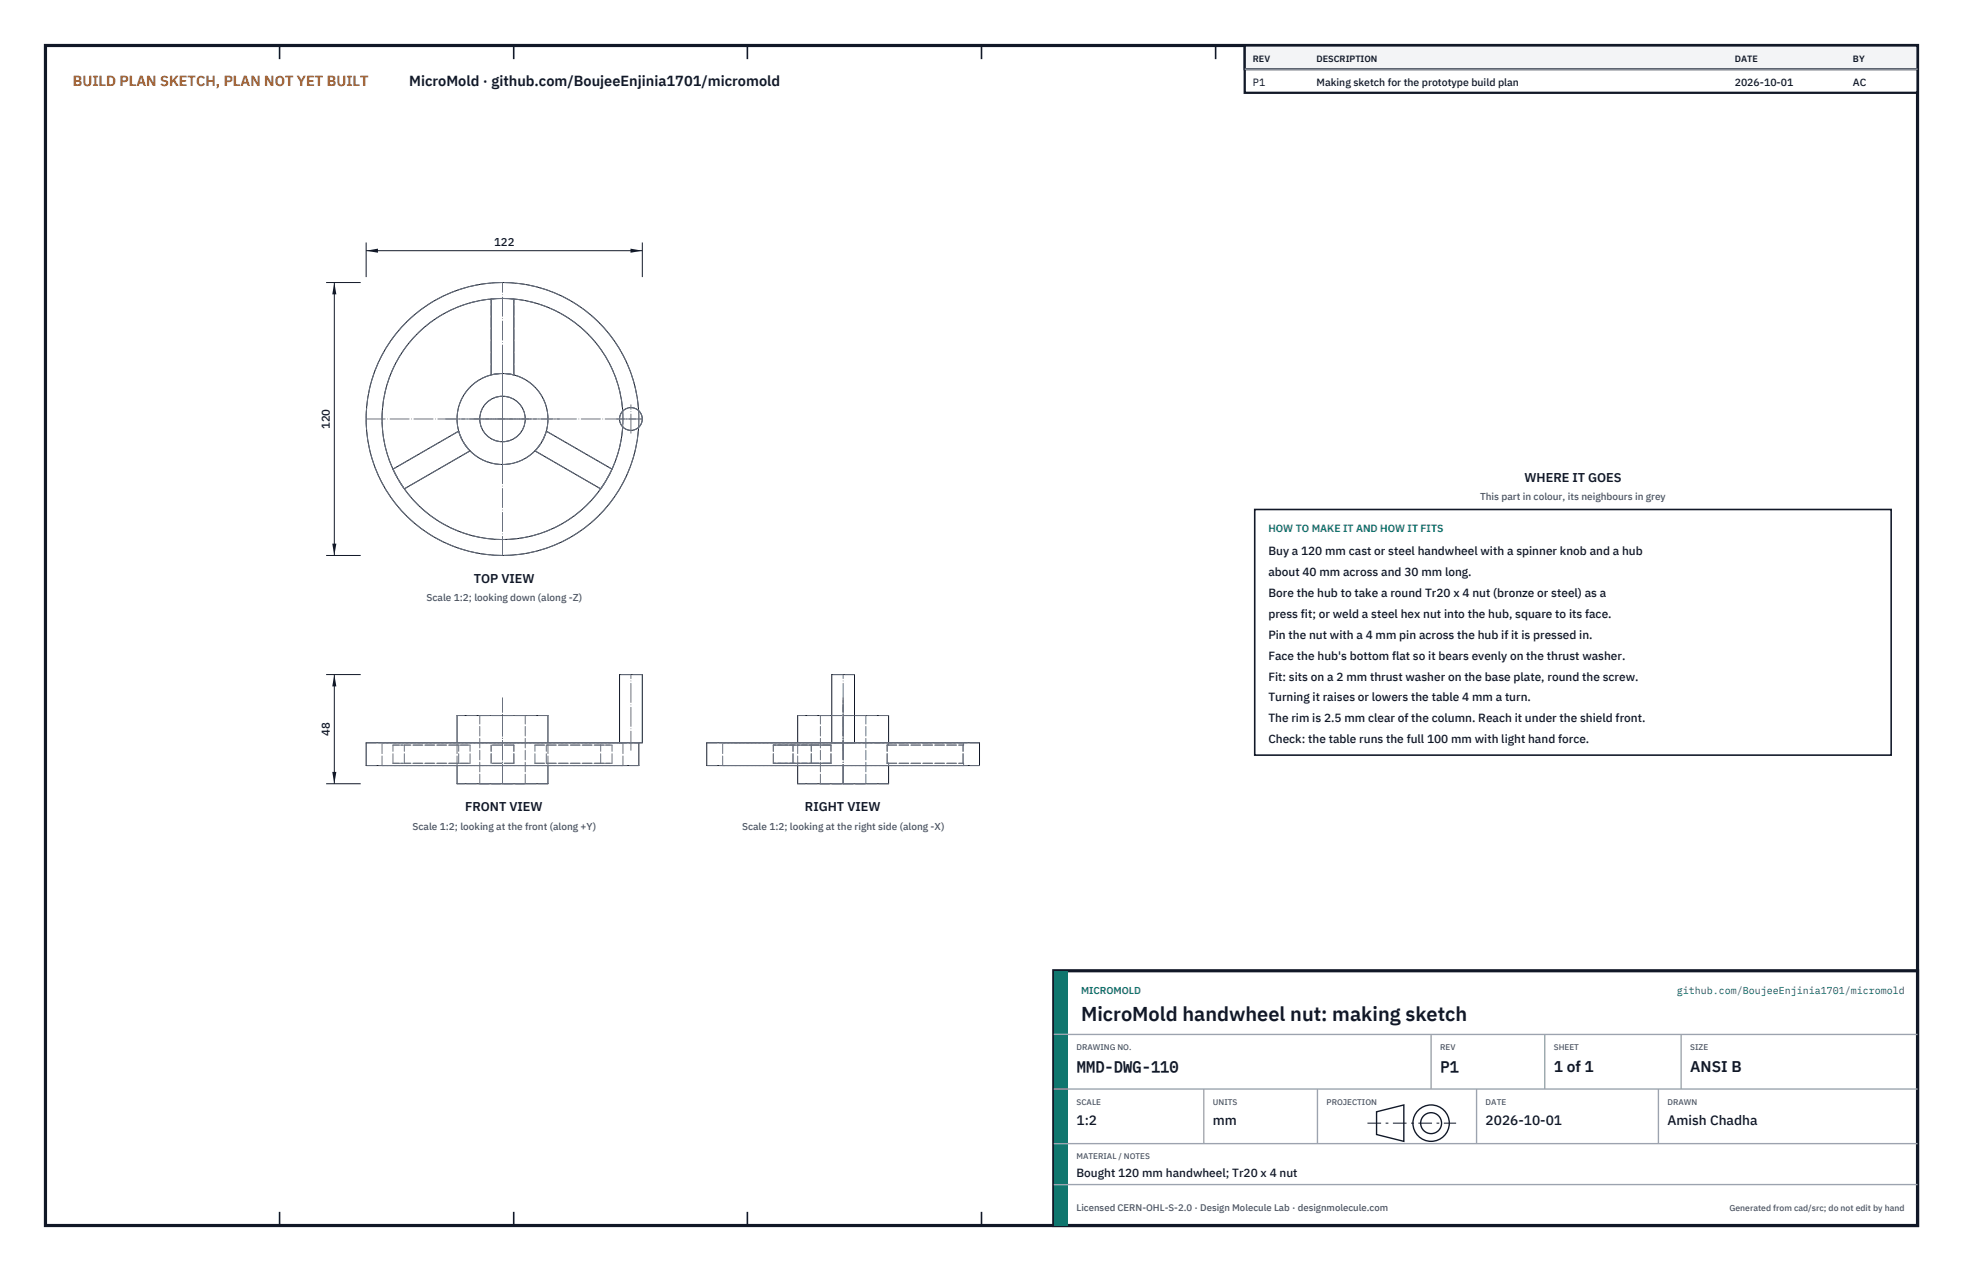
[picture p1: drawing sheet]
<svg xmlns="http://www.w3.org/2000/svg" width="432mm" height="279mm" viewBox="0 0 432 279" stroke-linecap="round" stroke-linejoin="round" font-family="sans-serif">
<defs><g id="words">
<text font-size="4.4" fill="#111827" x="237.8" y="224.4">MicroMold handwheel nut: making sketch</text>
<g font-size="3.4" fill="#111827">
<text x="236.8" y="235.6">MMD-DWG-110</text>
<text x="316.8" y="235.6">P1</text>
<text x="341.8" y="235.6">1 of 1</text>
<text x="371.8" y="235.6">ANSI B</text>
</g>
<text font-size="3.2" fill="#b45309" x="16" y="19">BUILD PLAN SKETCH, PLAN NOT YET BUILT</text>
<text font-size="3.2" fill="#111827" x="90" y="19">MicroMold · github.com/BoujeeEnjinia1701/micromold</text>
<g font-size="3" fill="#111827">
<text x="236.8" y="247.2">1:2</text>
<text x="266.8" y="247.2">mm</text>
<text x="326.8" y="247.2">2026-10-01</text>
<text x="366.8" y="247.2">Amish Chadha</text>
</g>
<g font-size="2.8" fill="#111827">
<text x="335.3" y="106">WHERE IT GOES</text>
<text x="104.2" y="128.2">TOP VIEW</text>
<text x="102.3" y="178.4">FRONT VIEW</text>
<text x="177.1" y="178.4">RIGHT VIEW</text>
</g>
<g font-size="2.6" fill="#111827">
<text x="279" y="122">Buy a 120 mm cast or steel handwheel with a spinner knob and a hub</text>
<text x="279" y="126.6">about 40 mm across and 30 mm long.</text>
<text x="279" y="131.2">Bore the hub to take a round Tr20 x 4 nut (bronze or steel) as a</text>
<text x="279" y="135.8">press fit; or weld a steel hex nut into the hub, square to its face.</text>
<text x="279" y="140.4">Pin the nut with a 4 mm pin across the hub if it is pressed in.</text>
<text x="279" y="145">Face the hub's bottom flat so it bears evenly on the thrust washer.</text>
<text x="279" y="149.6">Fit: sits on a 2 mm thrust washer on the base plate, round the screw.</text>
<text x="279" y="154.2">Turning it raises or lowers the table 4 mm a turn.</text>
<text x="279" y="158.8">The rim is 2.5 mm clear of the column. Reach it under the shield front.</text>
<text x="279" y="163.4">Check: the table runs the full 100 mm with light hand force.</text>
<text x="236.8" y="258.8">Bought 120 mm handwheel; Tr20 x 4 nut</text>
</g>
<g font-size="2.5" fill="#111827">
<text x="108.7" y="54.1">122</text>
<text x="72.5" y="94.4" transform="rotate(-90 72.5 94.4)">120</text>
<text x="72.5" y="161.8" transform="rotate(-90 72.5 161.8)">48</text>
</g>
<g font-size="2.3" fill="#111827">
<text x="275.6" y="18.8">P1</text>
<text x="289.6" y="18.8">Making sketch for the prototype build plan</text>
<text x="381.6" y="18.8">2026-10-01</text>
<text x="407.6" y="18.8">AC</text>
</g>
<text font-size="2.3" fill="#0f766e" x="279" y="117">HOW TO MAKE IT AND HOW IT FITS</text>
<g font-size="2.2" fill="#4b5563">
<text x="325.6" y="110">This part in colour, its neighbours in grey</text>
<text x="93.8" y="132.2">Scale 1:2; looking down (along -Z)</text>
<text x="90.7" y="182.4">Scale 1:2; looking at the front (along +Y)</text>
<text x="163.2" y="182.4">Scale 1:2; looking at the right side (along -X)</text>
</g>
<g font-size="2.2" fill="#0f766e">
<text x="237.8" y="218.4">MICROMOLD</text>
<text x="368.8" y="218.4">github.com/BoujeeEnjinia1701/micromold</text>
</g>
<text font-size="2.1" fill="#4b5563" x="236.8" y="266.2">Licensed CERN-OHL-S-2.0 · Design Molecule Lab · designmolecule.com</text>
<g font-size="2" fill="#111827">
<text x="275.6" y="13.6">REV</text>
<text x="289.6" y="13.6">DESCRIPTION</text>
<text x="381.6" y="13.6">DATE</text>
<text x="407.6" y="13.6">BY</text>
</g>
<text font-size="1.9" fill="#4b5563" x="380.4" y="266.2">Generated from cad/src; do not edit by hand</text>
<g font-size="1.8" fill="#4b5563">
<text x="236.8" y="230.8">DRAWING NO.</text>
<text x="316.8" y="230.8">REV</text>
<text x="341.8" y="230.8">SHEET</text>
<text x="371.8" y="230.8">SIZE</text>
<text x="236.8" y="242.8">SCALE</text>
<text x="266.8" y="242.8">UNITS</text>
<text x="291.8" y="242.8">PROJECTION</text>
<text x="326.8" y="242.8">DATE</text>
<text x="366.8" y="242.8">DRAWN</text>
<text x="236.8" y="254.8">MATERIAL / NOTES</text>
</g>
</g></defs>
<path d="M10 10h411.8v259.4h-411.8z" fill="none" stroke="#111827" stroke-width=".7" stroke-linecap="butt"/>
<g fill="none" stroke="#111827" stroke-width=".35">
<path d="M61.5 10v3M113 10v3M164.4 10v3M215.9 10v3M267.4 10v3M318.9 10v3M370.3 10v3M61.5 266.4v3M113 266.4v3M164.4 266.4v3M215.9 266.4v3M267.4 266.4v3"/>
<path d="M318.9 266.4v3M370.3 266.4v3"/>
</g>
<g fill="none" stroke="#111727" stroke-width=".22">
<path d="M108 65.7v16.7M113 65.7v16.7M100.9 94.8l-14.5 8.3M103.4 99.1l-14.5 8.4M117.7 99.1l14.4 8.4M120.2 94.8l14.4 8.3M137 90.4a26.5 26.5 0 0 0-40.2-20.9 26.5 26.5 0 0 0 0 45.3 26.5 26.5 0 0 0 40.2-21M140.5 90.3a30 30 0 0 0-45.5-23.9 30 30 0 0 0 0 51.4 30 30 0 0 0 45.5-23.9M183 157.3h-7.5v6M188 157.3h7.5v6M100.5 163.3v-6h20v6M100.5 168.3v4h20v-4"/>
<path d="M136.3 163.3v-15h5v15h-60.8v5h60v-5M155.5 163.3h60v5h-60zM175.5 168.3v4h20v-4M183 163.3v-15h5v15"/>
<circle cx="110.5" cy="92.1" r="10"/>
<circle cx="110.5" cy="92.1" r="5"/>
<circle cx="138.8" cy="92.1" r="2.5"/>
</g>
<g fill="none" stroke="#6a7180" stroke-width=".22" stroke-dasharray="2.1 .5">
<path d="M113 65.7l-2.1-.1-2.9 .1M100.9 94.8l1.2 2.6 1.3 1.7M100.9 94.8l-14.5 8.3M103.4 99.1l-14.5 8.4M108 82.4v-16.7M113 82.4l-2.1-.3-2.9 .3M113 82.4v-16.7M117.7 99.1l1.3-1.7 1.2-2.6M117.7 99.1l14.4 8.4M120.2 94.8l14.4 8.3M137 93.8v-1.7M137 90.4a2.5 2.5 0 0 0 0 3.4"/>
<path d="M137 93.8a2.5 2.5 0 0 0 3.5 .1M137 92.1v-1.7M140.5 90.3a2.5 2.5 0 0 0-3.5 .1M140.5 93.9v-1.8M140.5 93.9l.5-.6 .3-1.2M140.5 92.1v-1.8M141.3 92.1l-.3-1.2-.5-.6M86.4 103.1l1.4 2.6 1.1 1.8M132.1 107.5l1.6-2.5 .9-1.9M105.5 157.3h10M115.5 157.3h-10M120.5 157.3h-20"/>
<path d="M141.3 148.3h-5M180.5 157.3h5M183 157.3h2.5M185.5 157.3h2.5M185.5 157.3h5M188 148.3h-5M190.5 157.3h-10M195.5 157.3h-20M84 168.3h53M84 163.3h53M84 168.3v-5M86.4 167.8h2.5"/>
<path d="M86.4 167.8v-4M86.4 163.8h2.5M88.9 167.8v-4M100.5 168.3v-5M100.9 167.8h2.5M100.9 167.8v-4M100.9 163.8h2.5M100.9 167.8h-14.5M100.9 163.8h-14.5M103.4 167.8v-4M103.4 167.8h-14.5M103.4 163.8h-14.5"/>
<path d="M105.5 172.3h10M105.5 172.3v-15M108 167.8v-4M113 167.8h-5M113 167.8v-4M113 163.8h-5M115.5 172.3h-10M115.5 172.3v-15M117.7 167.8h2.5M117.7 163.8h2.5M117.7 167.8v-4M117.7 167.8h14.4"/>
<path d="M117.7 163.8h14.4M120.2 167.8v-4M120.2 167.8h14.4M120.2 163.8h14.4M120.5 168.3v-5M120.5 172.3h-20M132.1 167.8h2.5M132.1 163.8h2.5M132.1 167.8v-4M134.6 167.8v-4M136.3 163.3h.7M137 163.3h-53"/>
<path d="M137 163.3h.1M137 163.3h-.7M137 163.3h3.5M137 168.3h-53M137 168.3v-5M140.5 163.3h-3.5M140.5 163.3h-60M140.5 163.3h.1M140.5 168.3h-60M141.3 163.3h-.8M159 168.3h26.5M159 163.3h24.7"/>
<path d="M159 168.3v-5M170.1 167.8v-4M170.1 167.8h4.3M170.1 163.8h4.3M174.4 167.8h-4.3M174.4 167.8v-4M174.4 163.8h-4.3M175.5 168.3v-5M178.5 167.8v-4M178.5 167.8h4.3M178.5 163.8h4.3M178.5 167.8h-8.4"/>
<path d="M178.5 163.8h-8.4M180.5 172.3h5M180.5 172.3v-15M182.8 167.8h-4.3M182.8 167.8v-4M182.8 163.8h-4.3M182.8 167.8h-8.4M182.8 163.8h-8.4M183 163.3h.6M183.6 163.3h1.9M183.7 163.3h1.8M183.7 163.3h-.7"/>
<path d="M185.5 172.3h5M185.5 168.3h26.5M185.5 163.3h1.7M185.5 163.3h1.8M187.2 163.3h24.8M187.2 163.3h-3.5M187.3 163.3h.7M188 163.3h-.8M190.5 172.3h-10M190.5 172.3v-15M195.1 167.8h.4M195.1 167.8v-4"/>
<path d="M195.1 163.8h.4M195.1 167.8h16.7M195.1 163.8h16.7M195.5 172.3h-20M195.5 167.8h-.4M195.5 163.8h-.4M195.5 168.3v-.5M195.5 163.8v-.5M211.8 167.8h.2M211.8 167.8v-4M211.8 163.8h.2M212 167.8h-.2"/>
<path d="M212 163.8h-.2M212 168.3h-53M212 163.3h-53M212 168.3v-.5M212 163.8v-.5M215.5 168.3h-60M215.5 163.3h-60"/>
<circle cx="110.5" cy="92.1" r="30"/>
<circle cx="110.5" cy="92.1" r="26.5"/>
<circle cx="110.5" cy="92.1" r="10"/>
<circle cx="110.5" cy="92.1" r="5"/>
</g>
<g fill="none" stroke="#6a7180" stroke-width=".22" stroke-dasharray="4.2 .5 0 .5">
<path d="M80.5 92.1h60.8M98 92.1h25M104.3 92.1h12.5M110.5 98.4v-12.5M135.7 92.1h5.6M138.8 95.2v-6.2M110.5 104.6v-25M110.5 122.1v-60M110.5 172.3v-17.3M110.5 172.3v-17.4M110.5 172.3v-18.3M110.5 172.3v-18.9"/>
<path d="M138.8 164.9v-16.6M185.5 172.3v-17.3M185.5 172.3v-17.4M185.5 172.3v-18.3M185.5 172.3v-18.9M185.5 164.9v-16.6"/>
</g>
<path d="M80.5 53.3v7.6M80.5 55.1h60.8M141.3 53.3v7.6" fill="none" stroke="#111827" stroke-width=".22"/>
<path d="M80.5 55.1l2.6-.4v.9zM138.7 54.7v.9l2.6-.5z" fill="#111827"/>
<path d="M71.7 62.1h7.6M73.5 62.1v60M71.7 122.1h7.6" fill="none" stroke="#111827" stroke-width=".22"/>
<path d="M73.5 62.1l-.4 2.6h.9zM73.1 119.5h.9l-.5 2.6z" fill="#111827"/>
<path d="M71.7 148.3h7.6M73.5 148.3v24M71.7 172.3h7.6" fill="none" stroke="#111827" stroke-width=".22"/>
<path d="M73.5 148.3l-.4 2.6h.9zM73.1 169.7h.9l-.5 2.6z" fill="#111827"/>
<path d="M276 112h140v54h-140z" fill="#fff" stroke="#111827" stroke-width=".35"/>
<path d="M273.8 10h148v10.4h-148z" fill="#fff" stroke="#111827" stroke-width=".5"/>
<path d="M273.8 10h148v5.2h-148z" fill="#f3f4f6" stroke="#111827" stroke-width=".5"/>
<path d="M273.8 15.2h148" fill="none" stroke="#9ca3af" stroke-width=".3"/>
<path d="M231.8 213.4h190v56h-190z" fill="#fff" stroke="#111827" stroke-width=".7" stroke-linecap="butt"/>
<path d="M231.8 213.4h3v56h-3z" fill="#0f766e"/>
<path d="M231.8 227.4h190M231.8 239.4h190M264.8 239.4v12M289.8 239.4v12M314.8 227.4v12M324.8 239.4v12M339.8 227.4v12M364.8 239.4v12M369.8 227.4v12M231.8 251.4h190M231.8 260.4h190" fill="none" stroke="#9ca3af" stroke-width=".3"/>
<g fill="none" stroke="#111827" stroke-width=".3">
<path d="M302.8 244.4l6-1.5v8l-6-1.5z"/>
<circle cx="314.8" cy="246.9" r="4"/>
<circle cx="314.8" cy="246.9" r="2.3"/>
</g>
<path d="M300.8 246.9h19.5" fill="none" stroke="#111827" stroke-width=".22" stroke-dasharray="3 1 .6 1" stroke-linecap="butt"/>
<use href="#words"/>
</svg>
